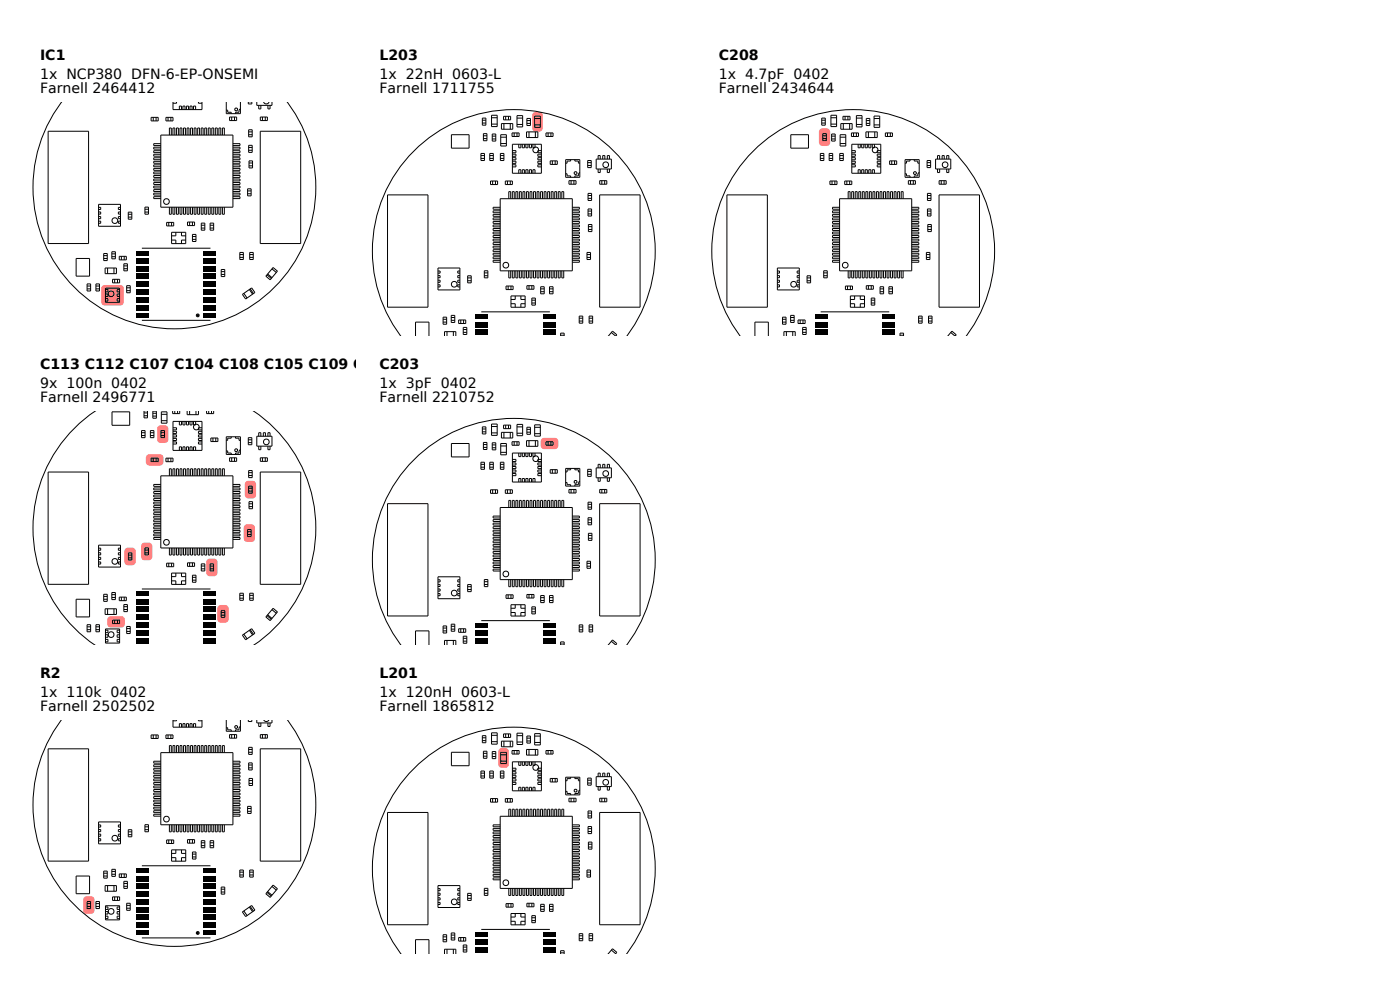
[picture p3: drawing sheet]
<svg xmlns="http://www.w3.org/2000/svg" width="297mm" height="210mm" viewBox="0 0 297 210" stroke-linecap="round" stroke-linejoin="round" font-family="sans-serif">
<defs><g id="words">
<g font-size="3">
<text x="8.5" y="12.8">IC1</text>
<text x="8.5" y="16.8">1x NCP380 DFN-6-EP-ONSEMI</text>
<text x="80.5" y="12.8">L203</text>
<text x="80.5" y="16.8">1x 22nH 0603-L</text>
<text x="152.5" y="12.8">C208</text>
<text x="152.5" y="16.8">1x 4.7pF 0402</text>
<text x="8.5" y="19.8">Farnell 2464412</text>
<text x="80.5" y="19.8">Farnell 1711755</text>
<text x="152.5" y="19.8">Farnell 2434644</text>
<text x="8.5" y="78.3">C113 C112 C107 C104 C108 C105 C109 C1 C202</text>
<text x="8.5" y="82.3">9x 100n 0402</text>
<text x="80.5" y="78.3">C203</text>
<text x="80.5" y="82.3">1x 3pF 0402</text>
<text x="8.5" y="85.3">Farnell 2496771</text>
<text x="80.5" y="85.3">Farnell 2210752</text>
<text x="8.5" y="143.8">R2</text>
<text x="80.5" y="143.8">L201</text>
<text x="8.5" y="147.8">1x 110k 0402</text>
<text x="80.5" y="147.8">1x 120nH 0603-L</text>
<text x="8.5" y="150.8">Farnell 2502502</text>
<text x="80.5" y="150.8">Farnell 1865812</text>
</g>
</g></defs>
<path d="M21.7 60.7l.5-.2h3.3a.75 .75 0 0 1 .8 .7v2.9a.75 .75 0 0 1-.8 .7h-3.3a.75 .75 0 0 1-.7-.7v-2.9z" fill="#ff8080"/>
<g fill="none" stroke="#000" stroke-width=".21">
<path d="M10.2 27.8h8.6v23.9h-8.6zM13 21.7a30 30 0 0 0 3.8 40.2 30 30 0 0 0 40.4 0 30 30 0 0 0 3.8-40.2M32.1 24.9h1.5v.8h-1.5zM32.5 24.9v.8M33.1 24.9v.8M34.1 28.7h15.3v15.3h-15.3zM34.1 30.5h-1.5v.4h1.5M34.1 31.2h-1.5v.4h1.5M34.1 32h-1.5v.4h1.5M34.1 32.7h-1.5v.4h1.5M34.1 33.5h-1.5v.4h1.5M34.1 34.2h-1.5v.4h1.5"/>
<path d="M34.1 35h-1.5v.4h1.5M34.1 35.7h-1.5v.4h1.5M34.1 36.5h-1.5v.4h1.5M34.1 37.2h-1.5v.4h1.5M34.1 38h-1.5v.4h1.5M34.1 38.7h-1.5v.4h1.5M34.1 39.5h-1.5v.4h1.5M35.2 24.9h1.5v.8h-1.5zM35.7 24.9v.8M35.9 28.7v-1.5h.4v1.5M36.3 24.9v.8M36.7 28.7v-1.5h.4v1.5"/>
<path d="M36.7 21.7v1.6h6.2v-1.6M37.4 28.7v-1.5h.4v1.5M37.5 21.7v.2h-.8M38.1 23.3v-.8h.4v.8M38.2 28.7v-1.5h.4v1.5M38.8 23.3v-.8h.5v.8M38.9 28.7v-1.5h.4v1.5M39.6 23.3v-.8h.4v.8M39.7 28.7v-1.5h.4v1.5M40.3 23.3v-.8h.5v.8M40.4 28.7v-1.5h.4v1.5M41.1 23.3v-.8h.4v.8"/>
<path d="M41.2 28.7v-1.5h.4v1.5M41.9 28.7v-1.5h.4v1.5M42.1 21.7v.2h.8M42.7 28.7v-1.5h.4v1.5M43.4 28.7v-1.5h.4v1.5M44.2 28.7v-1.5h.4v1.5M44.9 28.7v-1.5h.4v1.5M45.7 28.7v-1.5h.4v1.5M46.4 28.7v-1.5h.4v1.5M47.2 28.7v-1.5h.4v1.5M48 23.4h.3v.4h.8v.3M48 21.7v2.4h3v-2.4"/>
<path d="M48.7 24.8h1.5v.8h-1.5zM49.2 24.8v.8M49.4 30.5h1.5v.4h-1.5M49.4 31.2h1.5v.4h-1.5M49.4 32h1.5v.4h-1.5M49.4 32.7h1.5v.4h-1.5M49.4 33.5h1.5v.4h-1.5M49.4 34.2h1.5v.4h-1.5M49.4 35h1.5v.4h-1.5M49.4 35.7h1.5v.4h-1.5M49.4 36.5h1.5v.4h-1.5M49.4 37.2h1.5v.4h-1.5"/>
<path d="M49.4 38h1.5v.4h-1.5M49.4 38.7h1.5v.4h-1.5M49.4 39.5h1.5v.4h-1.5M49.8 24.8v.8M49.9 23h.4v.4h-.4zM51 23.1l-.3 .3v.4h-.7v.3M52.7 21.7v.4h.7v-.4M52.8 27.5h.7v1.5h-.7zM52.8 30.8h.7v1.5h-.7zM52.8 28h.7M52.8 28.6h.7M52.8 31.9h.7"/>
<path d="M52.8 31.3h.7M52.8 34.1h.8v1.5h-.8zM52.8 34.6h.8M52.8 35.2h.8M54.5 21.7v.7h3.2v-.7M54.9 22.4v.7h.4v-.7M55.2 27.8h8.6v23.9h-8.6zM55.2 24.8h1.5v.8h-1.5zM55.7 24.8v.8M56 21.7a.6 .6 0 0 0 .5 .4 .6 .6 0 0 0 .5-.4M56.3 24.8v.8M56.8 22.4v.7h.5v-.7"/>
<path d="M16.2 54.8h2.8v3.8h-2.8zM20.9 44h.5v.4h-.5M20.9 45h.5v.4h-.5M20.9 43.4h4.7v4.6h-4.7zM20.9 46.9h.5v.5h-.5M20.9 45.9h.5v.5h-.5M22 54.8h.8M22 53.8h.8v1.5h-.8zM22 54.2h.8M22.3 56.9h2.4v1.2h-2.4zM22.8 56.9v1.2M23.7 53.4h.8v1.5h-.8z"/>
<path d="M23.7 54.5h.8M23.7 53.9h.8M23.9 59.3h1.5v.7h-1.5zM24.2 56.9v1.2M24.3 59.3v.7M24.9 59.3v.7M25.3 54.4h1.5v.7h-1.5zM25.6 44h-.5v.4h.5M25.6 45h-.5v.4h.5M25.6 46.9h-.5v.5h.5M25.6 45.9h-.5v.5h.5M25.8 54.4v.7"/>
<path d="M26.3 56h.7v1.5h-.7zM26.3 57h.7M26.3 56.4h.7M26.4 54.4v.7M27.2 45.5h.8M27.2 45h.8v1.5h-.8zM27.2 46.1h.8M30.1 52.7h14.6M30.7 43.9h.8v1.5h-.8zM30.7 45h.8M30.7 44.4h.8M34.1 40.2h-1.5v.4h1.5"/>
<path d="M34.1 41h-1.5v.4h1.5M34.1 41.7h-1.5v.4h1.5M35.4 47.2h1.5v.7h-1.5zM35.8 47.2v.7M35.9 44v1.5h.4v-1.5M36.4 47.2v.7M36.4 49.3h3v2.4h-3zM36.4 50.9h.9v.8M36.7 44v1.5h.4v-1.5M37.3 49.3v.7h-.9M37.4 44v1.5h.4v-1.5M38.2 44v1.5h.4v-1.5"/>
<path d="M38.5 49.3v.7h.9M38.9 44v1.5h.4v-1.5M39.4 50.9h-.9v.8M39.7 44v1.5h.4v-1.5M39.8 47.1h1.5v.8h-1.5zM40.2 47.1v.8M40.4 44v1.5h.4v-1.5M40.8 47.1v.8M40.8 49.7h.8v1.5h-.8zM40.8 50.2h.8M40.8 50.8h.8M41.2 44v1.5h.4v-1.5"/>
<path d="M41.9 44v1.5h.4v-1.5M42.7 44v1.5h.4v-1.5M42.7 47.3h.8v1.5h-.8zM42.7 48.4h.8M42.7 47.8h.8M43.4 44v1.5h.4v-1.5M44.2 44v1.5h.4v-1.5M44.6 47.3h.7v1.5h-.7zM44.6 48.4h.7M44.6 47.8h.7M44.9 44v1.5h.4v-1.5M45.7 44v1.5h.4v-1.5"/>
<path d="M46.4 44v1.5h.4v-1.5M46.9 57.2h.8v1.5h-.8zM46.9 57.6h.8M46.9 58.2h.8M47.2 44v1.5h.4v-1.5M49.4 40.2h1.5v.4h-1.5M49.4 41h1.5v.4h-1.5M49.4 41.7h1.5v.4h-1.5M50.9 53.6h.7v1.5h-.7zM50.9 54h.7M50.9 54.6h.7M52.5 40.1h.8v1.5h-.8z"/>
<path d="M52.5 41.1h.8M52.5 40.5h.8M53 53.6h.7v1.5h-.7zM53 54h.7M53 54.6h.7M56.6 58.3l1 .8M56.8 58.1l.9 .8M57.7 57l.9 .8M57.9 56.8l1 .7-1.6 1.9-.9-.8zM18.5 60.2h.7v1.5h-.7zM18.5 60.7h.7M18.5 61.3h.7"/>
<path d="M20.4 60.2h.7v1.5h-.7zM20.4 60.7h.7M20.4 61.3h.7M22.4 61.1h3v3h-3zM22.4 61.4h.5v.5h-.5M22.4 62.4h.5v.5h-.5M22.4 63.3h.5v.6h-.5M25.4 61.4h-.5v.5h.5M25.4 62.4h-.5v.5h.5M25.4 63.3h-.5v.6h.5M26.9 60.6h.7v1.5h-.7zM26.9 61.1h.7"/>
<path d="M26.9 61.7h.7M30.1 68h14.6M41.7 66.7h.5v.4h-.5zM41.9 66.8l.2 .1-.1 .1-.2-.1zM51.4 62.5l2-1.4 .7 1-2 1.3zM51.7 62.2l.7 1M52.9 61.4l.7 1M53.1 61.3l.7 1"/>
<circle cx="24.4" cy="46.8" r=".6"/>
<circle cx="35.3" cy="42.8" r=".6"/>
<circle cx="23.6" cy="62.3" r=".6"/>
</g>
<g fill="#000">
<path d="M28.9 53.2h2.7v1h-2.7zM28.9 54.8h2.7v1.2h-2.7zM28.9 56.4h2.7v1.2h-2.7zM28.9 58.1h2.7v1.2h-2.7zM28.9 59.7h2.7v1.2h-2.7zM43.2 53.2h2.7v1h-2.7zM43.2 54.8h2.7v1.2h-2.7zM43.2 56.4h2.7v1.2h-2.7zM43.2 58.1h2.7v1.2h-2.7zM43.2 59.7h2.7v1.2h-2.7zM28.9 61.4h2.7v1.2h-2.7zM28.9 63h2.7v1.2h-2.7z"/>
<path d="M28.9 64.7h2.7v1.2h-2.7zM28.9 66.4h2.7v1h-2.7zM43.2 66.4h2.7v1h-2.7zM43.2 61.4h2.7v1.2h-2.7zM43.2 63h2.7v1.2h-2.7zM43.2 64.7h2.7v1.2h-2.7z"/>
</g>
<g fill="#ff8080">
<path d="M23 130.9l.5-.2h2.3a.75 .75 0 0 1 .7 .8v.9a.75 .75 0 0 1-.7 .7h-2.3a.75 .75 0 0 1-.7-.7v-.9z"/>
<path d="M46.3 128.6a1.59 1.59 0 0 1 2.2 .2v2.5a.75 .75 0 0 1-.7 .8h-.9a.75 .75 0 0 1-.8-.8v-2.2z"/>
<path d="M52.2 102.2a1.59 1.59 0 0 1 2.1 .3v2.5a.75 .75 0 0 1-.7 .8h-.9a.75 .75 0 0 1-.8-.8v-2.2z"/>
<path d="M30.1 115.3a1.59 1.59 0 0 1 2.2 .3v2.5a.75 .75 0 0 1-.7 .8h-.9a.75 .75 0 0 1-.8-.8v-2.2z"/>
<path d="M51.9 111.4a1.59 1.59 0 0 1 2.1 .3l.1 2.5a.75 .75 0 0 1-.7 .8h-.9a.75 .75 0 0 1-.8-.8v-2.2z"/>
<path d="M44 118.7a1.59 1.59 0 0 1 2.1 .3l.1 2.5a.75 .75 0 0 1-.8 .8h-.9a.75 .75 0 0 1-.7-.8v-2.2z"/>
<path d="M31.2 96.6l.5-.2h2.2a.75 .75 0 0 1 .8 .7v.9a.75 .75 0 0 1-.8 .8h-2.2a.75 .75 0 0 1-.8-.8v-.9z"/>
<path d="M26.6 116.4a1.59 1.59 0 0 1 2.1 .2l.1 2.6a.75 .75 0 0 1-.8 .7h-.9a.75 .75 0 0 1-.7-.7v-2.3z"/>
<path d="M33.5 90.4a1.59 1.59 0 0 1 2.2 .3v2.5a.75 .75 0 0 1-.7 .8h-.9a.75 .75 0 0 1-.8-.8v-2.2z"/>
</g>
<g fill="none" stroke="#000" stroke-width=".21">
<path d="M20.2 87.2a30 30 0 0 0-.1 49.6M23.8 87.4h3.7v2.8h-3.7zM30 91.3h.8v1.5h-.8zM30 92.4h.8M30 91.8h.8M30.6 87.2v1.4h.7v-1.4M30.6 87.6h.7M30.6 88.2h.7M31.9 91.3h.8v1.5h-.8zM31.9 92.4h.8M31.9 91.8h.8M32.1 97.2h1.5v.7h-1.5z"/>
<path d="M32.4 87.2h.8v1.5h-.8zM32.4 87.7h.8M32.4 88.3h.8M32.5 97.2v.7M33.1 97.2v.7M34.2 91.3h.7v1.5h-.7zM34.2 92.4h.7M34.2 91.8h.7M34.2 87.4h1.2v2.4h-1.2zM34.2 89.2h1.2M34.2 87.9h1.2M35.2 97.2h1.5v.7h-1.5z"/>
<path d="M35.7 97.2v.7M36.3 97.2v.7M36.6 87.2v.5h1.5v-.5M36.7 89.4h6.2v6.1h-6.2zM36.7 90.7h.8v.5h-.8M36.7 91.5h.8v.4h-.8M36.7 92.2h.8v.5h-.8M36.7 93h.8v.4h-.8M36.7 93.7h.8v.5h-.8M37.1 87.2v.5M37.7 87.2v.5M38.1 89.4v.7h.4v-.7"/>
<path d="M38.1 95.5v-.7h.4v.7M38.8 89.4v.7h.5v-.7M38.8 95.5v-.7h.5v.7M39.6 89.4v.7h.4v-.7M39.6 95.5v-.7h.4v.7M39.7 87.2v.8h2.4v-.8M40.2 87.2v.8M40.3 89.4v.7h.5v-.7M40.3 95.5v-.7h.5v.7M41.1 89.4v.7h.4v-.7M41.1 95.5v-.7h.4v.7M41.6 87.2v.8"/>
<path d="M42.9 90.7h-.8v.5h.8M42.9 91.5h-.8v.4h.8M42.9 92.2h-.8v.5h.8M42.9 93h-.8v.4h.8M42.9 93.7h-.8v.5h.8M43.8 87.2v.5h1.5v-.5M44.3 87.2v.5M44.7 92.9h1.5v.8h-1.5zM44.9 87.2v.5M45.2 92.9v.8M45.8 92.9v.8M48 95.7h.3v.4h.8v.3"/>
<path d="M48 92.7h3v3.7h-3zM48.7 97.1h1.5v.8h-1.5zM49.1 92.7v.3h-.8v.4h-.3M49.2 97.1v.8M49.8 97.1v.8M49.9 95.3h.4v.4h-.4zM50 92.7v.3h.7v.4h.3M51 95.4l-.3 .3v.4h-.7v.3M52.7 92.8h.7v1.5h-.7zM52.7 93.3h.7M52.7 93.9h.7M52.8 99.8h.7v1.5h-.7z"/>
<path d="M53.8 87.2a30 30 0 0 1 .1 49.6M54.5 92.5h3.2v2.1h-3.2zM54.9 92.5v-.7h.4v.7M54.9 94.6v.8h.4v-.8M55.2 97.1h1.5v.8h-1.5zM55.7 97.1v.8M55.9 92.5v-.7h.4v.7M56.3 97.1v.8M56.8 92.5v-.7h.5v.7M56.8 94.6v.8h.5v-.8M10.2 100.1h8.6v23.9h-8.6zM20.9 116.3h.5v.4h-.5"/>
<path d="M20.9 117.3h.5v.4h-.5M20.9 115.7h4.7v4.6h-4.7zM20.9 119.2h.5v.5h-.5M20.9 118.2h.5v.5h-.5M25.6 116.3h-.5v.4h.5M25.6 117.3h-.5v.4h.5M25.6 119.2h-.5v.5h.5M25.6 118.2h-.5v.5h.5M27.2 117.8h.8M27.2 117.3h.8v1.5h-.8zM27.2 118.4h.8M30.7 116.2h.8v1.5h-.8z"/>
<path d="M30.7 117.3h.8M30.7 116.7h.8M34.1 100.9h15.3v15.4h-15.3zM34.1 102.8h-1.5v.4h1.5M34.1 103.5h-1.5v.4h1.5M34.1 104.3h-1.5v.4h1.5M34.1 105h-1.5v.4h1.5M34.1 105.8h-1.5v.4h1.5M34.1 106.5h-1.5v.4h1.5M34.1 107.3h-1.5v.4h1.5M34.1 108h-1.5v.4h1.5M34.1 108.8h-1.5v.4h1.5"/>
<path d="M34.1 109.5h-1.5v.4h1.5M34.1 110.3h-1.5v.4h1.5M34.1 111h-1.5v.4h1.5M34.1 111.8h-1.5v.4h1.5M34.1 112.5h-1.5v.4h1.5M34.1 113.3h-1.5v.4h1.5M34.1 114h-1.5v.4h1.5M35.4 119.5h1.5v.7h-1.5zM35.8 119.5v.7M35.9 100.9v-1.4h.4v1.4M35.9 116.3v1.5h.4v-1.5M36.4 119.5v.7"/>
<path d="M36.7 116.3v1.5h.4v-1.5M36.7 100.9v-1.4h.4v1.4M37.4 116.3v1.5h.4v-1.5M37.4 100.9v-1.4h.4v1.4M38.2 116.3v1.5h.4v-1.5M38.2 100.9v-1.4h.4v1.4M38.9 116.3v1.5h.4v-1.5M38.9 100.9v-1.4h.4v1.4M39.7 116.3v1.5h.4v-1.5M39.7 100.9v-1.4h.4v1.4M39.8 119.4h1.5v.8h-1.5zM40.2 119.4v.8"/>
<path d="M40.4 116.3v1.5h.4v-1.5M40.4 100.9v-1.4h.4v1.4M40.8 119.4v.8M41.2 116.3v1.5h.4v-1.5M41.2 100.9v-1.4h.4v1.4M41.9 116.3v1.5h.4v-1.5M41.9 100.9v-1.4h.4v1.4M42.7 116.3v1.5h.4v-1.5M42.7 100.9v-1.4h.4v1.4M42.7 119.6h.8v1.5h-.8zM43.4 116.3v1.5h.4v-1.5M43.4 100.9v-1.4h.4v1.4"/>
<path d="M44.2 116.3v1.5h.4v-1.5M44.2 100.9v-1.4h.4v1.4M44.6 119.6h.7v1.5h-.7zM44.9 116.3v1.5h.4v-1.5M44.9 100.9v-1.4h.4v1.4M45.7 116.3v1.5h.4v-1.5M45.7 100.9v-1.4h.4v1.4M46.4 116.3v1.5h.4v-1.5M46.4 100.9v-1.4h.4v1.4M47.2 116.3v1.5h.4v-1.5M47.2 100.9v-1.4h.4v1.4M49.4 102.8h1.5v.4h-1.5"/>
<path d="M49.4 103.5h1.5v.4h-1.5M49.4 104.3h1.5v.4h-1.5M49.4 105h1.5v.4h-1.5M49.4 105.8h1.5v.4h-1.5M49.4 106.5h1.5v.4h-1.5M49.4 107.3h1.5v.4h-1.5M49.4 108h1.5v.4h-1.5M49.4 108.8h1.5v.4h-1.5M49.4 109.5h1.5v.4h-1.5M49.4 110.3h1.5v.4h-1.5M49.4 111h1.5v.4h-1.5M49.4 111.8h1.5v.4h-1.5"/>
<path d="M49.4 112.5h1.5v.4h-1.5M49.4 113.3h1.5v.4h-1.5M49.4 114h1.5v.4h-1.5M52.5 112.4h.8v1.5h-.8zM52.5 113.4h.8M52.5 112.8h.8M52.8 103.1h.7v1.5h-.7zM52.8 100.3h.7M52.8 100.9h.7M52.8 104.2h.7M52.8 103.6h.7M52.8 106.4h.8v1.5h-.8z"/>
<path d="M52.8 106.9h.8M52.8 107.5h.8M55.2 100.1h8.6v23.9h-8.6zM16.2 127.1h2.8v3.8h-2.8zM18.5 132.5h.7v1.5h-.7zM18.5 133h.7M18.5 133.6h.7M20.4 132.5h.7v1.5h-.7zM20.4 133h.7M20.4 133.6h.7M22 127.1h.8M22 126.1h.8v1.5h-.8z"/>
<path d="M22 126.5h.8M22.3 129.2h2.4v1.2h-2.4zM22.4 133.4h3v3h-3zM22.4 133.7h.5v.5h-.5M22.4 134.7h.5v.5h-.5M22.4 135.6h.5v.6h-.5M22.8 129.2v1.2M23.7 125.7h.8v1.5h-.8zM23.7 126.8h.8M23.7 126.2h.8M23.9 131.6h1.5v.7h-1.5zM24.2 129.2v1.2"/>
<path d="M24.3 131.6v.7M24.9 131.6v.7M25.3 126.7h1.5v.7h-1.5zM25.4 133.7h-.5v.5h.5M25.4 134.7h-.5v.5h.5M25.4 135.6h-.5v.6h.5M25.8 126.7v.7M26.3 128.3h.7v1.5h-.7zM26.3 129.3h.7M26.3 128.7h.7M26.4 126.7v.7M26.9 132.9h.7v1.5h-.7z"/>
<path d="M26.9 133.4h.7M26.9 134h.7M30.1 125h14.6M36.4 121.6h3v2.4h-3zM36.4 123.2h.9v.8M37.3 121.6v.7h-.9M38.5 121.6v.7h.9M39.4 123.2h-.9v.8M40.8 122h.8v1.5h-.8zM40.8 122.5h.8M40.8 123.1h.8M42.7 120.7h.8"/>
<path d="M42.7 120.1h.8M44.6 120.7h.7M44.6 120.1h.7M46.9 129.5h.8v1.5h-.8zM46.9 129.9h.8M46.9 130.5h.8M50.9 125.9h.7v1.5h-.7zM50.9 126.3h.7M50.9 126.9h.7M51.4 134.8l2-1.4 .7 1-2 1.3zM51.7 134.5l.7 1M52.9 133.7l.7 1"/>
<path d="M53 125.9h.7v1.5h-.7zM53 126.3h.7M53 126.9h.7M53.1 133.6l.7 1M56.6 130.6l1 .8M56.8 130.4l.9 .8M57.7 129.3l.9 .8M57.9 129l1 .8-1.6 1.9-.9-.8z"/>
<circle cx="41.7" cy="90.6" r=".6"/>
<circle cx="56.5" cy="93.7" r=".6"/>
<circle cx="24.4" cy="119.1" r=".6"/>
<circle cx="35.3" cy="115.1" r=".6"/>
<circle cx="23.6" cy="134.6" r=".6"/>
</g>
<g fill="#000">
<path d="M28.9 125.5h2.7v1h-2.7zM28.9 127.1h2.7v1.2h-2.7zM28.9 128.7h2.7v1.2h-2.7zM28.9 130.4h2.7v1.2h-2.7zM28.9 132h2.7v1.2h-2.7zM28.9 133.7h2.7v1.2h-2.7zM28.9 135.3h2.7v1.2h-2.7zM43.2 125.5h2.7v1h-2.7zM43.2 127.1h2.7v1.2h-2.7zM43.2 128.7h2.7v1.2h-2.7zM43.2 130.4h2.7v1.2h-2.7zM43.2 132h2.7v1.2h-2.7z"/>
<path d="M43.2 133.7h2.7v1.2h-2.7zM43.2 135.3h2.7v1.2h-2.7z"/>
</g>
<path d="M17.9 190.3a1.59 1.59 0 0 1 2.1 .3l.1 2.5a.75 .75 0 0 1-.8 .8h-.9a.75 .75 0 0 1-.7-.8v-2.2z" fill="#ff8080"/>
<g fill="none" stroke="#000" stroke-width=".21">
<path d="M10.2 158.9h8.6v23.8h-8.6zM13 152.7a30 30 0 0 0 3.8 40.3 30 30 0 0 0 40.4 0 30 30 0 0 0 3.8-40.3M32.1 155.9h1.5v.8h-1.5zM32.5 155.9v.8M33.1 155.9v.8M34.1 159.7h15.3v15.3h-15.3zM35.2 155.9h1.5v.8h-1.5zM35.7 155.9v.8M35.9 159.7v-1.5h.4v1.5M36.3 155.9v.8M36.7 159.7v-1.5h.4v1.5M36.7 152.7v1.6h6.2v-1.6"/>
<path d="M37.4 159.7v-1.5h.4v1.5M37.5 152.7v.2h-.8M38.1 154.3v-.8h.4v.8M38.2 159.7v-1.5h.4v1.5M38.8 154.3v-.8h.5v.8M38.9 159.7v-1.5h.4v1.5M39.6 154.3v-.8h.4v.8M39.7 159.7v-1.5h.4v1.5M40.3 154.3v-.8h.5v.8M40.4 159.7v-1.5h.4v1.5M41.1 154.3v-.8h.4v.8M41.2 159.7v-1.5h.4v1.5"/>
<path d="M41.9 159.7v-1.5h.4v1.5M42.1 152.7v.2h.8M42.7 159.7v-1.5h.4v1.5M43.4 159.7v-1.5h.4v1.5M44.2 159.7v-1.5h.4v1.5M44.9 159.7v-1.5h.4v1.5M45.7 159.7v-1.5h.4v1.5M46.4 159.7v-1.5h.4v1.5M47.2 159.7v-1.5h.4v1.5M48 154.4h.3v.4h.8v.3M48 152.7v2.4h3v-2.4M48.7 155.8h1.5v.8h-1.5z"/>
<path d="M49.2 155.8v.8M49.8 155.8v.8M49.9 154h.4v.5h-.4zM51 154.1l-.3 .3v.4h-.7v.3M52.7 152.7v.4h.7v-.4M52.8 158.5h.7v1.5h-.7zM52.8 159h.7M52.8 159.6h.7M54.5 152.7v.7h3.2v-.7M54.9 153.4v.7h.4v-.7M55.2 158.9h8.6v23.8h-8.6zM55.2 155.8h1.5v.8h-1.5z"/>
<path d="M55.7 155.8v.8M56 152.7v.1a.6 .6 0 0 0 .5 .3 .6 .6 0 0 0 .5-.4M56.3 155.8v.8M56.8 153.4v.7h.5v-.7M20.9 175h.5v.5h-.5M20.9 176h.5v.4h-.5M20.9 174.4h4.7v4.6h-4.7zM20.9 177.9h.5v.5h-.5M20.9 177h.5v.4h-.5M25.6 175h-.5v.5h.5M25.6 176h-.5v.4h.5M25.6 177.9h-.5v.5h.5"/>
<path d="M25.6 177h-.5v.4h.5M27.2 176.5h.8M27.2 176h.8v1.5h-.8zM27.2 177.1h.8M30.7 175h.8v1.5h-.8zM30.7 176h.8M30.7 175.4h.8M34.1 161.5h-1.5v.4h1.5M34.1 162.2h-1.5v.4h1.5M34.1 163h-1.5v.4h1.5M34.1 163.7h-1.5v.4h1.5M34.1 164.5h-1.5v.4h1.5"/>
<path d="M34.1 165.2h-1.5v.4h1.5M34.1 166h-1.5v.4h1.5M34.1 166.7h-1.5v.4h1.5M34.1 167.5h-1.5v.4h1.5M34.1 168.2h-1.5v.4h1.5M34.1 169h-1.5v.4h1.5M34.1 169.7h-1.5v.4h1.5M34.1 170.5h-1.5v.4h1.5M34.1 171.2h-1.5v.4h1.5M34.1 172h-1.5v.4h1.5M34.1 172.7h-1.5v.4h1.5M35.4 178.2h1.5v.7h-1.5z"/>
<path d="M35.8 178.2v.7M35.9 175v1.5h.4v-1.5M36.4 178.2v.7M36.7 175v1.5h.4v-1.5M37.4 175v1.5h.4v-1.5M38.2 175v1.5h.4v-1.5M38.9 175v1.5h.4v-1.5M39.7 175v1.5h.4v-1.5M39.8 178.1h1.5v.8h-1.5zM40.2 178.1v.8M40.4 175v1.5h.4v-1.5M40.8 178.1v.8"/>
<path d="M41.2 175v1.5h.4v-1.5M41.9 175v1.5h.4v-1.5M42.7 175v1.5h.4v-1.5M42.7 178.3h.8v1.5h-.8zM42.7 179.4h.8M42.7 178.8h.8M43.4 175v1.5h.4v-1.5M44.2 175v1.5h.4v-1.5M44.6 178.3h.7v1.5h-.7zM44.6 179.4h.7M44.6 178.8h.7M44.9 175v1.5h.4v-1.5"/>
<path d="M45.7 175v1.5h.4v-1.5M46.4 175v1.5h.4v-1.5M47.2 175v1.5h.4v-1.5M49.4 161.5h1.5v.4h-1.5M49.4 162.2h1.5v.4h-1.5M49.4 163h1.5v.4h-1.5M49.4 163.7h1.5v.4h-1.5M49.4 164.5h1.5v.4h-1.5M49.4 165.2h1.5v.4h-1.5M49.4 166h1.5v.4h-1.5M49.4 166.7h1.5v.4h-1.5M49.4 167.5h1.5v.4h-1.5"/>
<path d="M49.4 168.2h1.5v.4h-1.5M49.4 169h1.5v.4h-1.5M49.4 169.7h1.5v.4h-1.5M49.4 170.5h1.5v.4h-1.5M49.4 171.2h1.5v.4h-1.5M49.4 172h1.5v.4h-1.5M49.4 172.7h1.5v.4h-1.5M52.5 171.1h.8v1.5h-.8zM52.5 172.1h.8M52.5 171.5h.8M52.8 161.8h.7v1.5h-.7zM52.8 162.9h.7"/>
<path d="M52.8 162.3h.7M52.8 165.1h.8v1.5h-.8zM52.8 165.6h.8M52.8 166.2h.8M16.2 185.8h2.8v3.8h-2.8zM18.5 191.2h.7v1.5h-.7zM18.5 191.7h.7M18.5 192.3h.7M20.4 191.2h.7v1.5h-.7zM20.4 191.7h.7M20.4 192.3h.7M22 185.8h.8"/>
<path d="M22 184.8h.8v1.5h-.8zM22 185.2h.8M22.3 187.9h2.4v1.2h-2.4zM22.4 192.1h3v3h-3zM22.4 192.4h.5v.5h-.5M22.4 193.4h.5v.5h-.5M22.4 194.4h.5v.5h-.5M22.8 187.9v1.2M23.7 184.4h.8v1.5h-.8zM23.7 185.5h.8M23.7 184.9h.8M23.9 190.3h1.5v.7h-1.5z"/>
<path d="M24.2 187.9v1.2M24.3 190.3v.7M24.9 190.3v.7M25.3 185.4h1.5v.7h-1.5zM25.4 192.4h-.5v.5h.5M25.4 193.4h-.5v.5h.5M25.4 194.4h-.5v.5h.5M25.8 185.4v.7M26.3 187h.7v1.5h-.7zM26.3 188h.7M26.3 187.4h.7M26.4 185.4v.7"/>
<path d="M26.9 191.6h.7v1.5h-.7zM26.9 192.1h.7M26.9 192.7h.7M30.1 183.7h14.6M30.1 199h14.6M36.4 180.3h3v2.4h-3zM36.4 181.9h.9v.8M37.3 180.3v.7h-.9M38.5 180.3v.7h.9M39.4 181.9h-.9v.8M40.8 180.7h.8v1.5h-.8zM40.8 181.2h.8"/>
<path d="M40.8 181.8h.8M41.7 197.7h.5v.4h-.5zM41.9 197.8l.2 .1-.1 .2-.2-.2zM46.9 188.2h.8v1.5h-.8zM46.9 188.6h.8M46.9 189.2h.8M50.9 184.6h.7v1.5h-.7zM50.9 185h.7M50.9 185.6h.7M51.4 193.5l2-1.4 .7 1-2 1.4zM51.7 193.3l.7 .9M52.9 192.4l.7 1"/>
<path d="M53 184.6h.7v1.5h-.7zM53 185h.7M53 185.6h.7M53.1 192.3l.7 1M56.6 189.3l1 .8M56.8 189.1l.9 .8M57.7 188.1l.9 .7M57.9 187.8l1 .7-1.6 1.9-.9-.8z"/>
<circle cx="24.4" cy="177.8" r=".6"/>
<circle cx="35.3" cy="173.8" r=".6"/>
<circle cx="23.6" cy="193.3" r=".6"/>
</g>
<g fill="#000">
<path d="M28.9 184.2h2.7v1h-2.7zM28.9 185.8h2.7v1.2h-2.7zM28.9 187.4h2.7v1.2h-2.7zM28.9 189.1h2.7v1.2h-2.7zM28.9 190.7h2.7v1.2h-2.7zM28.9 192.4h2.7v1.2h-2.7zM28.9 194h2.7v1.2h-2.7zM28.9 195.7h2.7v1.2h-2.7zM28.9 197.4h2.7v1.1h-2.7zM43.2 184.2h2.7v1h-2.7zM43.2 197.4h2.7v1.1h-2.7zM43.2 185.8h2.7v1.2h-2.7z"/>
<path d="M43.2 187.4h2.7v1.2h-2.7zM43.2 189.1h2.7v1.2h-2.7zM43.2 190.7h2.7v1.2h-2.7zM43.2 192.4h2.7v1.2h-2.7zM43.2 194h2.7v1.2h-2.7zM43.2 195.7h2.7v1.2h-2.7z"/>
</g>
<path d="M113.1 23.9a1.45 1.45 0 0 1 2 .3l.1 3a.75 .75 0 0 1-.8 .7h-.7a.75 .75 0 0 1-.8-.7v-2.7z" fill="#ff8080"/>
<g fill="none" stroke="#000" stroke-width=".21">
<path d="M95.8 28.6h3.7v2.8h-3.7zM102 32.6h.8v1.5h-.8zM102 33.6h.8M102 33h.8M102.3 25.1h.8v1.5h-.8zM102.3 26.1h.8M102.3 25.5h.8M102.6 28.4h.7v1.5h-.7zM102.6 28.8h.7M102.6 29.4h.7M103.9 32.6h.8v1.5h-.8zM103.9 33.6h.8"/>
<path d="M103.9 33h.8M104.1 38.4h1.5v.8h-1.5zM104.3 24.5h1.2v2.4h-1.2zM104.3 26.3h1.2M104.3 25h1.2M104.4 28.4h.8v1.5h-.8zM104.4 28.9h.8M104.4 29.5h.8M104.5 38.4v.8M105.1 38.4v.8M106.2 32.6h.7v1.5h-.7zM106.2 33.6h.7"/>
<path d="M106.2 33h.7M106.2 28.6h1.2v2.4h-1.2zM106.2 30.5h1.2M106.2 29.1h1.2M106.4 26.2h2.4v1.2h-2.4zM106.8 24.7h1.5v.7h-1.5zM106.9 26.2v1.2M107.2 38.4h1.5v.8h-1.5zM107.3 24.7v.7M107.7 38.4v.8M107.9 24.7v.7M108.3 26.2v1.2"/>
<path d="M108.3 38.4v.8M108.6 28.2h1.5v.8h-1.5zM108.7 30.6h6.2v6.2h-6.2zM108.7 35h.8v.4h-.8M108.7 34.2h.8v.5h-.8M108.7 33.5h.8v.4h-.8M108.7 32.7h.8v.5h-.8M108.7 32h.8v.4h-.8M109.1 28.2v.8M109.7 24.5h1.2v2.4h-1.2zM109.7 28.2v.8M109.7 26.4h1.2"/>
<path d="M109.7 25.1h1.2M110.1 30.6v.8h.4v-.8M110.1 36.8v-.8h.4v.8M110.8 30.6v.8h.5v-.8M110.8 36.8v-.8h.5v.8M111.6 30.6v.8h.4v-.8M111.6 36.8v-.8h.4v.8M111.7 28h2.4v1.2h-2.4zM111.8 25.1h.7v1.5h-.7zM111.8 26.2h.7M111.8 25.6h.7M112.2 28v1.2"/>
<path d="M112.3 30.6v.8h.5v-.8M112.3 36.8v-.8h.5v.8M113.1 30.6v.8h.4v-.8M113.1 36.8v-.8h.4v.8M113.4 25.1h1.2M113.4 24.6h1.2v2.4h-1.2zM113.4 26.5h1.2M113.6 28v1.2M114.9 32h-.8v.4h.8M114.9 32.7h-.8v.5h.8M114.9 33.5h-.8v.4h.8M114.9 34.2h-.8v.5h.8"/>
<path d="M114.9 35h-.8v.4h.8M115.8 28.2h1.5v.8h-1.5zM116.3 28.2v.8M116.7 34.1h1.5v.8h-1.5zM116.9 28.2v.8M117.2 34.1v.8M117.8 34.1v.8M120 36.9h.3v.4h.8v.3M120 33.9h3v3.7h-3zM120.7 38.3h1.5v.8h-1.5zM121.1 33.9v.3h-.8v.4h-.3M121.2 38.3v.8"/>
<path d="M121.8 38.3v.8M121.9 36.5h.4v.4h-.4zM122 33.9v.3h.7v.4h.3M123 36.6l-.3 .3v.4h-.7v.3M124.7 34.1h.7v1.5h-.7zM124.7 34.5h.7M124.7 35.1h.7M126.5 33.8h3.2v2.1h-3.2zM126.9 33.8v-.8h.5v.8M126.9 35.9v.7h.5v-.7M127.2 38.3h1.5v.8h-1.5zM127.7 38.3v.8"/>
<path d="M127.9 33.8v-.8h.4v.8M128.3 38.3v.8M128.9 33.8v-.8h.4v.8M128.9 35.9v.7h.4v-.7M82.2 41.3h8.6v23.9h-8.6zM92.9 58.5h.5v.4h-.5M92.9 56.9h4.7v4.6h-4.7zM92.9 59.4h.5v.5h-.5M92.9 57.5h.5v.4h-.5M97.6 58.5h-.5v.4h.5M97.6 57.5h-.5v.4h.5M97.6 59.4h-.5v.5h.5"/>
<path d="M99.2 59h.8M99.2 58.5h.8v1.5h-.8zM99.2 59.6h.8M102.8 57.4h.7v1.5h-.7zM102.8 58.5h.7M102.8 57.9h.7M106.1 42.2h15.3v15.3h-15.3zM106.1 44h-1.5v.4h1.5M106.1 44.7h-1.5v.4h1.5M106.1 45.5h-1.5v.4h1.5M106.1 46.2h-1.5v.4h1.5M106.1 47h-1.5v.4h1.5"/>
<path d="M106.1 47.7h-1.5v.4h1.5M106.1 48.5h-1.5v.4h1.5M106.1 49.2h-1.5v.4h1.5M106.1 50h-1.5v.4h1.5M106.1 50.7h-1.5v.4h1.5M106.1 51.5h-1.5v.4h1.5M106.1 52.2h-1.5v.4h1.5M106.1 53h-1.5v.4h1.5M106.1 53.7h-1.5v.4h1.5M106.1 54.5h-1.5v.4h1.5M106.1 55.2h-1.5v.4h1.5M107.9 42.2v-1.5h.5v1.5"/>
<path d="M107.9 57.5v1.5h.5v-1.5M108.7 57.5v1.5h.4v-1.5M108.7 42.2v-1.5h.4v1.5M109.4 57.5v1.5h.5v-1.5M109.4 42.2v-1.5h.5v1.5M110.2 57.5v1.5h.4v-1.5M110.2 42.2v-1.5h.4v1.5M110.9 57.5v1.5h.5v-1.5M110.9 42.2v-1.5h.5v1.5M111.7 57.5v1.5h.4v-1.5M111.7 42.2v-1.5h.4v1.5M112.4 57.5v1.5h.5v-1.5"/>
<path d="M112.4 42.2v-1.5h.5v1.5M113.2 57.5v1.5h.4v-1.5M113.2 42.2v-1.5h.4v1.5M113.9 57.5v1.5h.5v-1.5M113.9 42.2v-1.5h.5v1.5M114.7 57.5v1.5h.4v-1.5M114.7 42.2v-1.5h.4v1.5M115.4 57.5v1.5h.5v-1.5M115.4 42.2v-1.5h.5v1.5M116.2 57.5v1.5h.4v-1.5M116.2 42.2v-1.5h.4v1.5M117 57.5v1.5h.4v-1.5"/>
<path d="M117 42.2v-1.5h.4v1.5M117.7 57.5v1.5h.4v-1.5M117.7 42.2v-1.5h.4v1.5M118.4 57.5v1.5h.5v-1.5M118.4 42.2v-1.5h.5v1.5M119.2 57.5v1.5h.4v-1.5M119.2 42.2v-1.5h.4v1.5M121.4 44h1.5v.4h-1.5M121.4 44.7h1.5v.4h-1.5M121.4 45.5h1.5v.4h-1.5M121.4 46.2h1.5v.4h-1.5M121.4 47h1.5v.4h-1.5"/>
<path d="M121.4 47.7h1.5v.4h-1.5M121.4 48.5h1.5v.4h-1.5M121.4 49.2h1.5v.4h-1.5M121.4 50h1.5v.4h-1.5M121.4 50.7h1.5v.4h-1.5M121.4 51.5h1.5v.4h-1.5M121.4 52.2h1.5v.4h-1.5M121.4 53h1.5v.4h-1.5M121.4 53.7h1.5v.4h-1.5M121.4 54.5h1.5v.4h-1.5M121.4 55.2h1.5v.4h-1.5M124.5 53.6h.8v1.5h-.8z"/>
<path d="M124.5 54.6h.8M124.5 54h.8M124.8 41h.7v1.5h-.7zM124.8 44.3h.7v1.5h-.7zM124.8 41.5h.7M124.8 42.1h.7M124.8 45.4h.7M124.8 44.8h.7M124.8 47.6h.8v1.5h-.8zM124.8 48.1h.8M124.8 48.7h.8M127.2 41.3h8.6v23.9h-8.6z"/>
<path d="M85 71.3a30 30 0 0 1 3.8-40.2 30 30 0 0 1 40.4 0 30 30 0 0 1 3.8 40.2M88.2 71.3v-3h2.8v3M92.9 60.4h.5v.5h-.5M94 68.3h.8M94 67.3h.8v1.5h-.8zM94 67.7h.8M94.3 71.3v-.9h2.4v.9M94.8 70.4v.9M95.7 66.9h.8v1.5h-.8zM95.7 68h.8M95.7 67.4h.8M96.2 70.4v.9"/>
<path d="M97.3 67.9h1.5v.7h-1.5zM97.6 60.4h-.5v.5h.5M97.8 67.9v.7M98.3 69.5h.7v1.5h-.7zM98.3 70.5h.7M98.3 69.9h.7M98.4 67.9v.7M102.1 66.2h14.6M107.4 60.7h1.5v.7h-1.5zM107.8 60.7v.7M108.4 60.7v.7M108.4 62.8h3v2.4h-3z"/>
<path d="M108.4 64.4h.9v.8M109.3 62.8v.7h-.9M110.5 62.8v.7h.9M111.4 64.4h-.9v.8M111.8 60.6h1.5v.8h-1.5zM112.2 60.6v.8M112.8 63.2h.8v1.5h-.8zM112.8 60.6v.8M112.8 63.7h.8M112.8 64.3h.8M114.7 60.8h.8v1.5h-.8zM114.7 61.9h.8"/>
<path d="M114.7 61.3h.8M116.6 60.8h.7v1.5h-.7zM116.6 61.9h.7M116.6 61.3h.7M118.9 71.3v-.6h.8v.6M118.9 71.1h.8M122.9 67.1h.7v1.5h-.7zM122.9 67.5h.7M122.9 68.1h.7M125 67.1h.7v1.5h-.7zM125 67.5h.7M125 68.1h.7"/>
<path d="M129.7 70.5l.9 .8 .3-.3-.9-.7-.9 1"/>
<circle cx="113.7" cy="31.8" r=".6"/>
<circle cx="128.5" cy="35" r=".6"/>
<circle cx="107.3" cy="56.3" r=".6"/>
<circle cx="96.4" cy="60.3" r=".6"/>
</g>
<path d="M100.9 66.7h2.7v1h-2.7zM100.9 68.3h2.7v1.2h-2.7zM100.9 69.9h2.7v1.2h-2.7zM115.2 66.7h2.7v1h-2.7zM115.2 68.3h2.7v1.2h-2.7zM115.2 69.9h2.7v1.2h-2.7z" fill="#000"/>
<path d="M114.9 93.1l.6-.2h2.2a.75 .75 0 0 1 .8 .7v.9a.75 .75 0 0 1-.8 .8h-2.2a.75 .75 0 0 1-.8-.8v-.9z" fill="#ff8080"/>
<g fill="none" stroke="#000" stroke-width=".21">
<path d="M95.8 94.1h3.7v2.8h-3.7zM102 98.1h.8v1.5h-.8zM102 99.1h.8M102 98.5h.8M102.3 90.6h.8v1.5h-.8zM102.3 91.6h.8M102.3 91h.8M102.6 93.9h.7v1.5h-.7zM102.6 94.3h.7M102.6 94.9h.7M103.9 98.1h.8v1.5h-.8zM103.9 99.1h.8"/>
<path d="M103.9 98.5h.8M104.3 90h1.2v2.4h-1.2zM104.3 91.8h1.2M104.3 90.5h1.2M104.4 93.9h.8v1.5h-.8zM104.4 94.4h.8M104.4 95h.8M106.2 98.1h.7v1.5h-.7zM106.2 99.1h.7M106.2 98.5h.7M106.2 94.1h1.2v2.4h-1.2zM106.2 96h1.2"/>
<path d="M106.2 94.6h1.2M106.4 91.7h2.4v1.2h-2.4zM106.8 90.2h1.5v.7h-1.5zM106.9 91.7v1.2M107.3 90.2v.7M107.9 90.2v.7M108.3 91.7v1.2M108.6 93.7h1.5v.8h-1.5zM108.7 96.1h6.2v6.2h-6.2zM108.7 99.7h.8v.5h-.8M108.7 99h.8v.4h-.8M108.7 98.2h.8v.5h-.8"/>
<path d="M108.7 97.5h.8v.4h-.8M109.1 93.7v.8M109.7 90h1.2v2.4h-1.2zM109.7 93.7v.8M109.7 91.9h1.2M109.7 90.6h1.2M110.1 96.1v.8h.4v-.8M110.8 96.1v.8h.5v-.8M111.6 96.1v.8h.4v-.8M111.7 93.5h2.4v1.2h-2.4zM111.8 90.6h.7v1.5h-.7zM111.8 91.7h.7"/>
<path d="M111.8 91.1h.7M112.2 93.5v1.2M112.3 96.1v.8h.5v-.8M113.1 96.1v.8h.4v-.8M113.4 90.7h1.2M113.4 90.1h1.2v2.4h-1.2zM113.4 92h1.2M113.6 93.5v1.2M114.9 97.5h-.8v.4h.8M114.9 98.2h-.8v.5h.8M114.9 99h-.8v.4h.8M114.9 99.7h-.8v.5h.8"/>
<path d="M115.8 93.7h1.5v.8h-1.5zM116.3 93.7v.8M116.7 99.6h1.5v.8h-1.5zM116.9 93.7v.8M117.2 99.6v.8M117.8 99.6v.8M120 99.4h3v3.7h-3zM121.1 99.4v.3h-.8v.4h-.3M122 99.4v.3h.7v.4h.3M124.7 99.6h.7v1.5h-.7zM126.5 99.3h3.2v2.1h-3.2zM126.9 99.3v-.8h.5v.8"/>
<path d="M127.9 99.3v-.8h.4v.8M128.9 99.3v-.8h.4v.8M82.2 106.9h8.6v23.8h-8.6zM104.1 103.9h1.5v.8h-1.5zM104.5 103.9v.8M105.1 103.9v.8M106.1 107.7h15.3v15.3h-15.3zM106.1 109.5h-1.5v.4h1.5M106.1 110.2h-1.5v.4h1.5M106.1 111h-1.5v.4h1.5M106.1 111.7h-1.5v.4h1.5M106.1 112.5h-1.5v.4h1.5"/>
<path d="M106.1 113.2h-1.5v.4h1.5M106.1 114h-1.5v.4h1.5M106.1 114.7h-1.5v.4h1.5M106.1 115.5h-1.5v.4h1.5M106.1 116.2h-1.5v.4h1.5M106.1 117h-1.5v.4h1.5M106.1 117.7h-1.5v.4h1.5M106.1 118.5h-1.5v.4h1.5M106.1 119.2h-1.5v.4h1.5M106.1 120h-1.5v.4h1.5M107.2 103.9h1.5v.8h-1.5zM107.7 103.9v.8"/>
<path d="M107.9 107.7v-1.5h.5v1.5M108.3 103.9v.8M108.7 107.7v-1.5h.4v1.5M108.7 100.5h.8v.4h-.8M109.4 107.7v-1.5h.5v1.5M110.1 102.3v-.8h.4v.8M110.2 107.7v-1.5h.4v1.5M110.8 102.3v-.8h.5v.8M110.9 107.7v-1.5h.5v1.5M111.6 102.3v-.8h.4v.8M111.7 107.7v-1.5h.4v1.5M112.3 102.3v-.8h.5v.8"/>
<path d="M112.4 107.7v-1.5h.5v1.5M113.1 102.3v-.8h.4v.8M113.2 107.7v-1.5h.4v1.5M113.9 107.7v-1.5h.5v1.5M114.7 107.7v-1.5h.4v1.5M114.9 100.5h-.8v.4h.8M115.4 107.7v-1.5h.5v1.5M116.2 107.7v-1.5h.4v1.5M117 107.7v-1.5h.4v1.5M117.7 107.7v-1.5h.4v1.5M118.4 107.7v-1.5h.5v1.5M119.2 107.7v-1.5h.4v1.5"/>
<path d="M120 102.4h.3v.4h.8v.3M120.7 103.8h1.5v.8h-1.5zM121.2 103.8v.8M121.4 109.5h1.5v.4h-1.5M121.4 110.2h1.5v.4h-1.5M121.4 111h1.5v.4h-1.5M121.4 111.7h1.5v.4h-1.5M121.4 112.5h1.5v.4h-1.5M121.4 113.2h1.5v.4h-1.5M121.4 114h1.5v.4h-1.5M121.4 114.7h1.5v.4h-1.5M121.4 115.5h1.5v.4h-1.5"/>
<path d="M121.4 116.2h1.5v.4h-1.5M121.4 117h1.5v.4h-1.5M121.4 117.7h1.5v.4h-1.5M121.4 118.5h1.5v.4h-1.5M121.4 119.2h1.5v.4h-1.5M121.4 120h1.5v.4h-1.5M121.8 103.8v.8M121.9 102h.4v.5h-.4zM123 102.1l-.3 .3v.4h-.7v.3M124.5 119.1h.8v1.5h-.8zM124.5 119.5h.8M124.7 100h.7"/>
<path d="M124.7 100.6h.7M124.8 106.5h.7v1.5h-.7zM124.8 109.8h.7v1.5h-.7zM124.8 107h.7M124.8 107.6h.7M124.8 110.9h.7M124.8 110.3h.7M124.8 113.1h.8v1.5h-.8zM124.8 113.6h.8M124.8 114.2h.8M126.9 101.4v.7h.5v-.7M127.2 106.9h8.6v23.8h-8.6z"/>
<path d="M127.2 103.8h1.5v.8h-1.5zM127.7 103.8v.8M128.3 103.8v.8M128.9 101.4v.7h.4v-.7M85 136.8a30 30 0 0 1 3.8-40.2 30 30 0 0 1 40.4 0 30 30 0 0 1 3.8 40.2M88.2 136.8v-3h2.8v3M92.9 124h.5v.4h-.5M92.9 122.4h4.7v4.6h-4.7zM92.9 125.9h.5v.5h-.5M92.9 125h.5v.4h-.5M92.9 123h.5v.5h-.5M94 133.8h.8"/>
<path d="M94 132.8h.8v1.5h-.8zM94 133.2h.8M94.3 136.8v-.9h2.4v.9M94.8 135.9v.9M95.7 132.4h.8v1.5h-.8zM95.7 133.5h.8M95.7 132.9h.8M96.2 135.9v.9M97.3 133.4h1.5v.7h-1.5zM97.6 124h-.5v.4h.5M97.6 125.9h-.5v.5h.5M97.6 123h-.5v.5h.5"/>
<path d="M97.6 125h-.5v.4h.5M97.8 133.4v.7M98.3 135h.7v1.5h-.7zM98.3 136h.7M98.3 135.4h.7M98.4 133.4v.7M99.2 124.5h.8M99.2 124h.8v1.5h-.8zM99.2 125.1h.8M102.1 131.7h14.6M102.8 123h.7v1.5h-.7zM102.8 124h.7"/>
<path d="M102.8 123.4h.7M106.1 120.7h-1.5v.4h1.5M107.4 126.2h1.5v.7h-1.5zM107.8 126.2v.7M107.9 123v1.5h.5v-1.5M108.4 126.2v.7M108.4 128.3h3v2.4h-3zM108.4 129.9h.9v.8M108.7 123v1.5h.4v-1.5M109.3 128.3v.7h-.9M109.4 123v1.5h.5v-1.5M110.2 123v1.5h.4v-1.5"/>
<path d="M110.5 128.3v.7h.9M110.9 123v1.5h.5v-1.5M111.4 129.9h-.9v.8M111.7 123v1.5h.4v-1.5M111.8 126.1h1.5v.8h-1.5zM112.2 126.1v.8M112.4 123v1.5h.5v-1.5M112.8 128.7h.8v1.5h-.8zM112.8 126.1v.8M112.8 129.2h.8M112.8 129.8h.8M113.2 123v1.5h.4v-1.5"/>
<path d="M113.9 123v1.5h.5v-1.5M114.7 123v1.5h.4v-1.5M114.7 126.3h.8v1.5h-.8zM114.7 127.4h.8M114.7 126.8h.8M115.4 123v1.5h.5v-1.5M116.2 123v1.5h.4v-1.5M116.6 126.3h.7v1.5h-.7zM116.6 127.4h.7M116.6 126.8h.7M117 123v1.5h.4v-1.5M117.7 123v1.5h.4v-1.5"/>
<path d="M118.4 123v1.5h.5v-1.5M118.9 136.8v-.6h.8v.6M118.9 136.6h.8M119.2 123v1.5h.4v-1.5M121.4 120.7h1.5v.4h-1.5M122.9 132.6h.7v1.5h-.7zM122.9 133h.7M122.9 133.6h.7M124.5 120.1h.8M125 132.6h.7v1.5h-.7zM125 133h.7M125 133.6h.7"/>
<path d="M129.7 136l.9 .8 .3-.3-.9-.7-.9 1"/>
<circle cx="113.7" cy="97.3" r=".6"/>
<circle cx="128.5" cy="100.5" r=".6"/>
<circle cx="96.4" cy="125.8" r=".6"/>
<circle cx="107.3" cy="121.8" r=".6"/>
</g>
<path d="M100.9 132.2h2.7v1h-2.7zM100.9 133.8h2.7v1.2h-2.7zM100.9 135.4h2.7v1.2h-2.7zM115.2 132.2h2.7v1h-2.7zM115.2 133.8h2.7v1.2h-2.7zM115.2 135.4h2.7v1.2h-2.7z" fill="#000"/>
<path d="M105.9 158.9a1.45 1.45 0 0 1 2 .3l.1 2.9a.75 .75 0 0 1-.8 .8h-.7a.75 .75 0 0 1-.8-.8v-2.7z" fill="#ff8080"/>
<g fill="none" stroke="#000" stroke-width=".21">
<path d="M95.8 159.6h3.7v2.8h-3.7zM102.3 156.1h.8v1.5h-.8zM102.3 157.1h.8M102.3 156.5h.8M102.6 159.4h.7v1.5h-.7zM102.6 159.8h.7M104.3 155.5h1.2v2.4h-1.2zM104.3 157.3h1.2M104.3 156h1.2M104.4 159.4h.8v1.5h-.8zM104.4 159.9h.8M106.2 159.6h1.2v2.4h-1.2z"/>
<path d="M106.4 157.2h2.4v1.2h-2.4zM106.8 155.7h1.5v.7h-1.5zM106.9 157.2v1.2M107.3 155.7v.7M107.9 155.7v.7M108.3 157.2v1.2M108.6 159.2h1.5v.8h-1.5zM109.1 159.2v.8M109.7 155.5h1.2v2.4h-1.2zM109.7 159.2v.8M109.7 157.4h1.2M109.7 156.1h1.2"/>
<path d="M111.7 159h2.4v1.2h-2.4zM111.8 156.1h.7v1.5h-.7zM111.8 157.2h.7M111.8 156.6h.7M112.2 159v1.2M113.4 156.2h1.2M113.4 155.6h1.2v2.4h-1.2zM113.4 157.5h1.2M113.6 159v1.2M115.8 159.2h1.5v.8h-1.5zM116.3 159.2v.8M116.9 159.2v.8"/>
<path d="M82.2 172.4h8.6v23.8h-8.6zM102 163.6h.8v1.5h-.8zM102 164.6h.8M102 164h.8M102.6 160.4h.7M103.9 163.6h.8v1.5h-.8zM103.9 164.6h.8M103.9 164h.8M104.1 169.4h1.5v.8h-1.5zM104.4 160.5h.8M104.5 169.4v.8M105.1 169.4v.8"/>
<path d="M106.1 173.2h15.3v15.3h-15.3zM106.1 175h-1.5v.4h1.5M106.1 175.7h-1.5v.4h1.5M106.1 176.5h-1.5v.4h1.5M106.1 177.2h-1.5v.4h1.5M106.1 178h-1.5v.4h1.5M106.1 178.7h-1.5v.5h1.5M106.1 179.5h-1.5v.4h1.5M106.2 163.6h.7v1.5h-.7zM106.2 164.6h.7M106.2 164h.7M106.2 161.5h1.2"/>
<path d="M106.2 160.1h1.2M107.2 169.4h1.5v.8h-1.5zM107.7 169.4v.8M107.9 173.2v-1.5h.5v1.5M108.3 169.4v.8M108.7 173.2v-1.5h.4v1.5M108.7 161.6h6.2v6.2h-6.2zM108.7 166h.8v.4h-.8M108.7 165.2h.8v.5h-.8M108.7 164.5h.8v.4h-.8M108.7 163.7h.8v.5h-.8M108.7 163h.8v.4h-.8"/>
<path d="M109.4 173.2v-1.5h.5v1.5M110.1 161.6v.8h.4v-.8M110.1 167.8v-.8h.4v.8M110.2 173.2v-1.5h.4v1.5M110.8 161.6v.8h.5v-.8M110.8 167.8v-.8h.5v.8M110.9 173.2v-1.5h.5v1.5M111.6 161.6v.8h.4v-.8M111.6 167.8v-.8h.4v.8M111.7 173.2v-1.5h.4v1.5M112.3 161.6v.8h.5v-.8M112.3 167.8v-.8h.5v.8"/>
<path d="M112.4 173.2v-1.5h.5v1.5M113.1 161.6v.8h.4v-.8M113.1 167.8v-.8h.4v.8M113.2 173.2v-1.5h.4v1.5M113.9 173.2v-1.5h.5v1.5M114.7 173.2v-1.5h.4v1.5M114.9 163h-.8v.4h.8M114.9 163.7h-.8v.5h.8M114.9 164.5h-.8v.4h.8M114.9 165.2h-.8v.5h.8M114.9 166h-.8v.4h.8M115.4 173.2v-1.5h.5v1.5"/>
<path d="M116.2 173.2v-1.5h.4v1.5M116.7 165.1h1.5v.8h-1.5zM117 173.2v-1.5h.4v1.5M117.2 165.1v.8M117.7 173.2v-1.5h.4v1.5M117.8 165.1v.8M118.4 173.2v-1.5h.5v1.5M119.2 173.2v-1.5h.4v1.5M120 164.9h3v3.7h-3zM120 167.9h.3v.4h.8v.3M120.7 169.3h1.5v.8h-1.5zM121.1 164.9v.3h-.8v.4h-.3"/>
<path d="M121.2 169.3v.8M121.4 175h1.5v.4h-1.5M121.4 175.7h1.5v.4h-1.5M121.4 176.5h1.5v.4h-1.5M121.4 177.2h1.5v.4h-1.5M121.4 178h1.5v.4h-1.5M121.4 178.7h1.5v.5h-1.5M121.4 179.5h1.5v.4h-1.5M121.8 169.3v.8M121.9 167.5h.4v.5h-.4zM122 164.9v.3h.7v.4h.3M123 167.6l-.3 .3v.4h-.7v.3"/>
<path d="M124.7 165.1h.7v1.5h-.7zM124.7 165.5h.7M124.7 166.1h.7M124.8 172h.7v1.5h-.7zM124.8 175.3h.7v1.5h-.7zM124.8 172.5h.7M124.8 173.1h.7M124.8 176.4h.7M124.8 175.8h.7M124.8 178.6h.8v1.5h-.8zM124.8 179.1h.8M124.8 179.7h.8"/>
<path d="M126.5 164.8h3.2v2.1h-3.2zM126.9 164.8v-.8h.5v.8M126.9 166.9v.7h.5v-.7M127.2 172.4h8.6v23.8h-8.6zM127.2 169.3h1.5v.8h-1.5zM127.7 169.3v.8M127.9 164.8v-.8h.4v.8M128.3 169.3v.8M128.9 164.8v-.8h.4v.8M128.9 166.9v.7h.4v-.7M92.9 189.5h.5v.4h-.5M92.9 187.9h4.7v4.6h-4.7z"/>
<path d="M92.9 191.4h.5v.5h-.5M92.9 190.5h.5v.4h-.5M92.9 188.5h.5v.5h-.5M94 199.3h.8M94 198.3h.8v1.5h-.8zM94 198.8h.8M95.7 197.9h.8v1.5h-.8zM95.7 199h.8M95.7 198.4h.8M97.3 198.9h1.5v.8h-1.5zM97.6 189.5h-.5v.4h.5M97.6 191.4h-.5v.5h.5"/>
<path d="M97.6 188.5h-.5v.5h.5M97.6 190.5h-.5v.4h.5M97.8 198.9v.8M98.4 198.9v.8M99.2 190h.8M99.2 189.5h.8v1.5h-.8zM99.2 190.6h.8M102.1 197.2h14.6M102.8 188.5h.7v1.5h-.7zM102.8 189.5h.7M102.8 188.9h.7M106.1 180.2h-1.5v.4h1.5"/>
<path d="M106.1 181h-1.5v.4h1.5M106.1 181.7h-1.5v.5h1.5M106.1 182.5h-1.5v.4h1.5M106.1 183.2h-1.5v.4h1.5M106.1 184h-1.5v.4h1.5M106.1 184.7h-1.5v.5h1.5M106.1 185.5h-1.5v.4h1.5M106.1 186.2h-1.5v.5h1.5M107.4 191.7h1.5v.7h-1.5zM107.8 191.7v.7M107.9 188.5v1.5h.5v-1.5M108.4 191.7v.7"/>
<path d="M108.4 193.8h3v2.4h-3zM108.4 195.4h.9v.8M108.7 188.5v1.5h.4v-1.5M109.3 193.8v.7h-.9M109.4 188.5v1.5h.5v-1.5M110.2 188.5v1.5h.4v-1.5M110.5 193.8v.7h.9M110.9 188.5v1.5h.5v-1.5M111.4 195.4h-.9v.8M111.7 188.5v1.5h.4v-1.5M111.8 191.6h1.5v.8h-1.5zM112.2 191.6v.8"/>
<path d="M112.4 188.5v1.5h.5v-1.5M112.8 194.2h.8v1.5h-.8zM112.8 191.6v.8M112.8 194.7h.8M112.8 195.3h.8M113.2 188.5v1.5h.4v-1.5M113.9 188.5v1.5h.5v-1.5M114.7 188.5v1.5h.4v-1.5M114.7 191.8h.8v1.5h-.8zM114.7 192.9h.8M114.7 192.3h.8M115.4 188.5v1.5h.5v-1.5"/>
<path d="M116.2 188.5v1.5h.4v-1.5M116.6 191.8h.7v1.5h-.7zM116.6 192.9h.7M116.6 192.3h.7M117 188.5v1.5h.4v-1.5M117.7 188.5v1.5h.4v-1.5M118.4 188.5v1.5h.5v-1.5M119.2 188.5v1.5h.4v-1.5M121.4 180.2h1.5v.4h-1.5M121.4 181h1.5v.4h-1.5M121.4 181.7h1.5v.5h-1.5M121.4 182.5h1.5v.4h-1.5"/>
<path d="M121.4 183.2h1.5v.4h-1.5M121.4 184h1.5v.4h-1.5M121.4 184.7h1.5v.5h-1.5M121.4 185.5h1.5v.4h-1.5M121.4 186.2h1.5v.5h-1.5M122.9 198.1h.7v1.5h-.7zM122.9 198.5h.7M122.9 199.1h.7M124.5 184.6h.8v1.5h-.8zM124.5 185.6h.8M124.5 185h.8M125 198.1h.7v1.5h-.7z"/>
<path d="M125 198.5h.7M125 199.1h.7M85 202.3a30 30 0 0 1 3.8-40.2 30 30 0 0 1 40.4 0 30 30 0 0 1 3.8 40.2M88.2 202.3v-3h2.8v3M94.3 202.3v-.9h2.4v.9M94.8 201.4v.9M96.2 201.4v.9M98.3 200.5h.7v1.5h-.7zM98.3 201.5h.7M98.3 200.9h.7M118.9 202.3v-.6h.8v.6M118.9 202.1h.8"/>
<path d="M129.7 201.6l.9 .7 .3-.3-.9-.7-.9 1"/>
<circle cx="113.7" cy="162.8" r=".6"/>
<circle cx="128.5" cy="166" r=".6"/>
<circle cx="96.4" cy="191.3" r=".6"/>
<circle cx="107.3" cy="187.3" r=".6"/>
</g>
<path d="M100.9 197.7h2.7v1.1h-2.7zM100.9 199.3h2.7v1.2h-2.7zM115.2 197.7h2.7v1.1h-2.7zM115.2 199.3h2.7v1.2h-2.7zM100.9 200.9h2.7v1.2h-2.7zM115.2 200.9h2.7v1.2h-2.7z" fill="#000"/>
<path d="M174 27.4a1.59 1.59 0 0 1 2.1 .3v2.5a.75 .75 0 0 1-.7 .8h-.9a.75 .75 0 0 1-.8-.8v-2.2z" fill="#ff8080"/>
<g fill="none" stroke="#000" stroke-width=".21">
<path d="M167.8 28.6h3.7v2.8h-3.7zM174 32.6h.8v1.5h-.8zM174 33.6h.8M174 33h.8M174.3 25.1h.8v1.5h-.8zM174.3 26.1h.8M174.3 25.5h.8M174.6 28.4h.7v1.5h-.7zM174.6 28.8h.7M174.6 29.4h.7M175.9 32.6h.8v1.5h-.8zM175.9 33.6h.8"/>
<path d="M175.9 33h.8M176.1 38.4h1.5v.8h-1.5zM176.3 24.5h1.2v2.4h-1.2zM176.3 26.3h1.2M176.3 25h1.2M176.4 28.4h.8v1.5h-.8zM176.4 28.9h.8M176.4 29.5h.8M176.5 38.4v.8M177.1 38.4v.8M178.2 32.6h.7v1.5h-.7zM178.2 33.6h.7"/>
<path d="M178.2 33h.7M178.2 28.6h1.2v2.4h-1.2zM178.2 30.5h1.2M178.2 29.1h1.2M178.4 26.2h2.4v1.2h-2.4zM178.8 24.7h1.5v.7h-1.5zM178.9 26.2v1.2M179.2 38.4h1.5v.8h-1.5zM179.3 24.7v.7M179.7 38.4v.8M179.9 24.7v.7M180.3 26.2v1.2"/>
<path d="M180.3 38.4v.8M180.6 28.2h1.5v.8h-1.5zM180.7 30.6h6.2v6.2h-6.2zM180.7 32h.8v.4h-.8M180.7 32.7h.8v.5h-.8M180.7 33.5h.8v.4h-.8M180.7 34.2h.8v.5h-.8M180.7 35h.8v.4h-.8M181.1 28.2v.8M181.7 24.5h1.2v2.4h-1.2zM181.7 28.2v.8M181.7 26.4h1.2"/>
<path d="M181.7 25.1h1.2M182.1 30.6v.8h.4v-.8M182.1 36.8v-.8h.4v.8M182.8 30.6v.8h.5v-.8M182.8 36.8v-.8h.5v.8M183.6 30.6v.8h.4v-.8M183.6 36.8v-.8h.4v.8M183.7 28h2.4v1.2h-2.4zM183.8 25.1h.7v1.5h-.7zM183.8 26.2h.7M183.8 25.6h.7M184.2 28v1.2"/>
<path d="M184.3 30.6v.8h.5v-.8M184.3 36.8v-.8h.5v.8M185.1 30.6v.8h.4v-.8M185.1 36.8v-.8h.4v.8M185.4 25.1h1.2M185.4 24.6h1.2v2.4h-1.2zM185.4 26.5h1.2M185.6 28v1.2M186.9 32h-.8v.4h.8M186.9 32.7h-.8v.5h.8M186.9 33.5h-.8v.4h.8M186.9 34.2h-.8v.5h.8"/>
<path d="M186.9 35h-.8v.4h.8M187.8 28.2h1.5v.8h-1.5zM188.3 28.2v.8M188.7 34.1h1.5v.8h-1.5zM188.9 28.2v.8M189.2 34.1v.8M189.8 34.1v.8M192 36.9h.3v.4h.8v.3M192 33.9h3v3.7h-3zM192.7 38.3h1.5v.8h-1.5zM193.1 33.9v.3h-.8v.4h-.3M193.2 38.3v.8"/>
<path d="M193.8 38.3v.8M193.9 36.5h.4v.4h-.4zM194 33.9v.3h.7v.4h.3M195 36.6l-.3 .3v.4h-.7v.3M196.7 34.1h.7v1.5h-.7zM196.7 34.5h.7M196.7 35.1h.7M198.5 33.8h3.2v2.1h-3.2zM198.9 33.8v-.8h.5v.8M198.9 35.9v.7h.5v-.7M199.3 38.3h1.4v.8h-1.4zM199.7 38.3v.8"/>
<path d="M199.9 33.8v-.8h.4v.8M200.3 38.3v.8M200.9 33.8v-.8h.4v.8M200.9 35.9v.7h.4v-.7M154.2 41.3h8.6v23.9h-8.6zM164.9 58.5h.5v.4h-.5M164.9 56.9h4.7v4.6h-4.7zM164.9 59.4h.5v.5h-.5M164.9 57.5h.5v.4h-.5M169.6 58.5h-.5v.4h.5M169.6 57.5h-.5v.4h.5M169.6 59.4h-.5v.5h.5"/>
<path d="M171.2 59h.8M171.2 58.5h.8v1.5h-.8zM171.2 59.6h.8M174.8 57.4h.7v1.5h-.7zM174.8 58.5h.7M174.8 57.9h.7M178.1 42.2h15.3v15.3h-15.3zM178.1 44h-1.5v.4h1.5M178.1 44.7h-1.5v.4h1.5M178.1 45.5h-1.5v.4h1.5M178.1 46.2h-1.5v.4h1.5M178.1 47h-1.5v.4h1.5"/>
<path d="M178.1 47.7h-1.5v.4h1.5M178.1 48.5h-1.5v.4h1.5M178.1 49.2h-1.5v.4h1.5M178.1 50h-1.5v.4h1.5M178.1 50.7h-1.5v.4h1.5M178.1 51.5h-1.5v.4h1.5M178.1 52.2h-1.5v.4h1.5M178.1 53h-1.5v.4h1.5M178.1 53.7h-1.5v.4h1.5M178.1 54.5h-1.5v.4h1.5M178.1 55.2h-1.5v.4h1.5M180 42.2v-1.5h.4v1.5"/>
<path d="M180 57.5v1.5h.4v-1.5M180.7 57.5v1.5h.4v-1.5M180.7 42.2v-1.5h.4v1.5M181.5 57.5v1.5h.4v-1.5M181.5 42.2v-1.5h.4v1.5M182.2 57.5v1.5h.4v-1.5M182.2 42.2v-1.5h.4v1.5M183 57.5v1.5h.4v-1.5M183 42.2v-1.5h.4v1.5M183.7 57.5v1.5h.4v-1.5M183.7 42.2v-1.5h.4v1.5M184.5 57.5v1.5h.4v-1.5"/>
<path d="M184.5 42.2v-1.5h.4v1.5M185.2 57.5v1.5h.4v-1.5M185.2 42.2v-1.5h.4v1.5M186 57.5v1.5h.4v-1.5M186 42.2v-1.5h.4v1.5M186.7 57.5v1.5h.4v-1.5M186.7 42.2v-1.5h.4v1.5M187.5 57.5v1.5h.4v-1.5M187.5 42.2v-1.5h.4v1.5M188.2 57.5v1.5h.4v-1.5M188.2 42.2v-1.5h.4v1.5M189 57.5v1.5h.4v-1.5"/>
<path d="M189 42.2v-1.5h.4v1.5M189.7 57.5v1.5h.4v-1.5M189.7 42.2v-1.5h.4v1.5M190.5 57.5v1.5h.4v-1.5M190.5 42.2v-1.5h.4v1.5M191.2 57.5v1.5h.4v-1.5M191.2 42.2v-1.5h.4v1.5M193.4 44h1.5v.4h-1.5M193.4 44.7h1.5v.4h-1.5M193.4 45.5h1.5v.4h-1.5M193.4 46.2h1.5v.4h-1.5M193.4 47h1.5v.4h-1.5"/>
<path d="M193.4 47.7h1.5v.4h-1.5M193.4 48.5h1.5v.4h-1.5M193.4 49.2h1.5v.4h-1.5M193.4 50h1.5v.4h-1.5M193.4 50.7h1.5v.4h-1.5M193.4 51.5h1.5v.4h-1.5M193.4 52.2h1.5v.4h-1.5M193.4 53h1.5v.4h-1.5M193.4 53.7h1.5v.4h-1.5M193.4 54.5h1.5v.4h-1.5M193.4 55.2h1.5v.4h-1.5M196.5 53.6h.8v1.5h-.8z"/>
<path d="M196.5 54.6h.8M196.5 54h.8M196.8 41h.7v1.5h-.7zM196.8 44.3h.7v1.5h-.7zM196.8 41.5h.7M196.8 42.1h.7M196.8 45.4h.7M196.8 44.8h.7M196.8 47.6h.8v1.5h-.8zM196.8 48.1h.8M196.8 48.7h.8M199.2 41.3h8.6v23.9h-8.6z"/>
<path d="M157.1 71.3a30 30 0 0 1 3.7-40.2 30 30 0 0 1 40.4 0 30 30 0 0 1 3.8 40.2M160.2 71.3v-3h2.8v3M164.9 60.4h.5v.5h-.5M166 68.3h.8M166 67.3h.8v1.5h-.8zM166 67.7h.8M166.3 71.3v-.9h2.4v.9M166.8 70.4v.9M167.7 66.9h.8v1.5h-.8zM167.7 68h.8M167.7 67.4h.8M168.2 70.4v.9"/>
<path d="M169.3 67.9h1.5v.7h-1.5zM169.6 60.4h-.5v.5h.5M169.8 67.9v.7M170.3 69.5h.7v1.5h-.7zM170.3 70.5h.7M170.3 69.9h.7M170.4 67.9v.7M174.1 66.2h14.6M179.4 60.7h1.5v.7h-1.5zM179.8 60.7v.7M180.4 60.7v.7M180.4 62.8h3v2.4h-3z"/>
<path d="M180.4 64.4h.9v.8M181.3 62.8v.7h-.9M182.5 62.8v.7h.9M183.4 64.4h-.9v.8M183.8 60.6h1.5v.8h-1.5zM184.2 60.6v.8M184.8 60.6v.8M184.8 63.2h.8v1.5h-.8zM184.8 63.7h.8M184.8 64.3h.8M186.7 60.8h.8v1.5h-.8zM186.7 61.9h.8"/>
<path d="M186.7 61.3h.8M188.6 60.8h.7v1.5h-.7zM188.6 61.9h.7M188.6 61.3h.7M191 71.3v-.6h.7v.6M191 71.1h.7M194.9 67.1h.7v1.5h-.7zM194.9 67.5h.7M194.9 68.1h.7M197 67.1h.7v1.5h-.7zM197 67.5h.7M197 68.1h.7"/>
<path d="M201.7 70.5l.9 .8 .3-.3-.9-.7-.9 1"/>
<circle cx="185.7" cy="31.8" r=".6"/>
<circle cx="200.5" cy="35" r=".6"/>
<circle cx="179.3" cy="56.3" r=".6"/>
<circle cx="168.4" cy="60.3" r=".6"/>
</g>
<path d="M172.9 66.7h2.7v1h-2.7zM172.9 68.3h2.7v1.2h-2.7zM172.9 69.9h2.7v1.2h-2.7zM187.2 66.7h2.7v1h-2.7zM187.2 68.3h2.7v1.2h-2.7zM187.2 69.9h2.7v1.2h-2.7z" fill="#000"/>
<use href="#words"/>
</svg>
